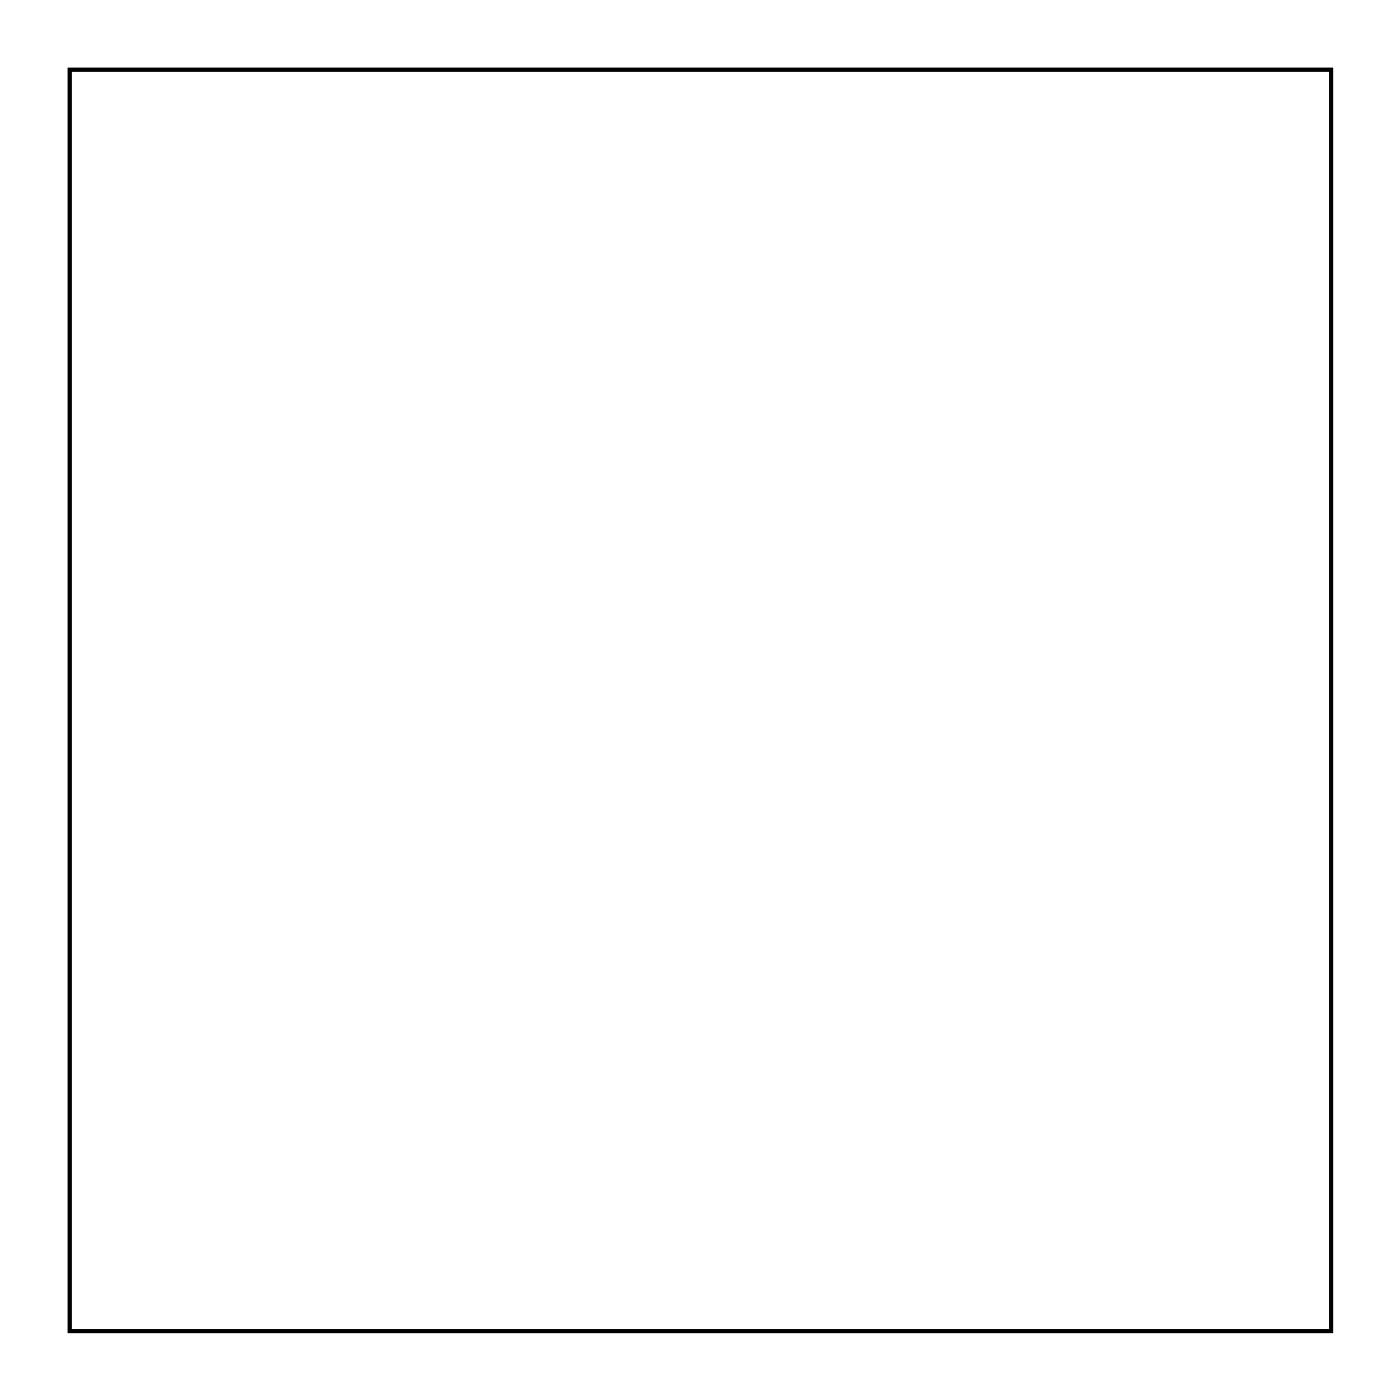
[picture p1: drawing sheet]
<svg xmlns="http://www.w3.org/2000/svg" width="73mm" height="73mm" viewBox="0 0 73 73" stroke-linecap="round" stroke-linejoin="round" font-family="sans-serif">
<path d="M3.6 3.6h65.8v65.8h-65.8z" fill="none" stroke="#000" stroke-width=".2"/>
<path d="M3.6 3.6v65.8h65.8v-65.8zM3.6 3.6h65.8v65.8h-65.8z" fill="#000"/>
<circle cx="30.8" cy="65.8" r=".58" fill="#fff"/>
<circle cx="30.8" cy="65.8" r=".58" fill="none" stroke="#fff" stroke-width=".72" stroke-linecap="butt"/>
<circle cx="28.8" cy="65.8" r=".58" fill="#fff"/>
<circle cx="28.8" cy="65.8" r=".58" fill="none" stroke="#fff" stroke-width=".72" stroke-linecap="butt"/>
<circle cx="26.8" cy="65.8" r=".58" fill="#fff"/>
<circle cx="26.8" cy="65.8" r=".58" fill="none" stroke="#fff" stroke-width=".72" stroke-linecap="butt"/>
<circle cx="12.2" cy="65.3" r=".54" fill="#fff"/>
<circle cx="12.2" cy="65.3" r=".54" fill="none" stroke="#fff" stroke-width=".63" stroke-linecap="butt"/>
<circle cx="10.2" cy="65.3" r=".54" fill="#fff"/>
<circle cx="10.2" cy="65.3" r=".54" fill="none" stroke="#fff" stroke-width=".63" stroke-linecap="butt"/>
<circle cx="30.9" cy="53.7" r=".74" fill="#fff"/>
<circle cx="30.9" cy="53.7" r=".74" fill="none" stroke="#fff" stroke-width=".76" stroke-linecap="butt"/>
<circle cx="30.9" cy="51.1" r=".74" fill="#fff"/>
<circle cx="30.9" cy="51.1" r=".74" fill="none" stroke="#fff" stroke-width=".76" stroke-linecap="butt"/>
<circle cx="30.9" cy="48.6" r=".74" fill="#fff"/>
<circle cx="30.9" cy="48.6" r=".74" fill="none" stroke="#fff" stroke-width=".76" stroke-linecap="butt"/>
<circle cx="30.9" cy="46.1" r=".74" fill="#fff"/>
<circle cx="30.9" cy="46.1" r=".74" fill="none" stroke="#fff" stroke-width=".76" stroke-linecap="butt"/>
<circle cx="30.9" cy="43.5" r=".74" fill="#fff"/>
<circle cx="30.9" cy="43.5" r=".74" fill="none" stroke="#fff" stroke-width=".76" stroke-linecap="butt"/>
<circle cx="30.9" cy="41" r=".74" fill="#fff"/>
<circle cx="30.9" cy="41" r=".74" fill="none" stroke="#fff" stroke-width=".76" stroke-linecap="butt"/>
<circle cx="30.9" cy="38.4" r=".74" fill="#fff"/>
<circle cx="30.9" cy="38.4" r=".74" fill="none" stroke="#fff" stroke-width=".76" stroke-linecap="butt"/>
<circle cx="30.9" cy="35.9" r=".74" fill="#fff"/>
<circle cx="30.9" cy="35.9" r=".74" fill="none" stroke="#fff" stroke-width=".76" stroke-linecap="butt"/>
<circle cx="30.9" cy="33.4" r=".74" fill="#fff"/>
<circle cx="30.9" cy="33.4" r=".74" fill="none" stroke="#fff" stroke-width=".76" stroke-linecap="butt"/>
<circle cx="30.9" cy="30.8" r=".74" fill="#fff"/>
<circle cx="30.9" cy="30.8" r=".74" fill="none" stroke="#fff" stroke-width=".76" stroke-linecap="butt"/>
<circle cx="30.9" cy="28.3" r=".74" fill="#fff"/>
<circle cx="30.9" cy="28.3" r=".74" fill="none" stroke="#fff" stroke-width=".76" stroke-linecap="butt"/>
<circle cx="30.9" cy="25.7" r=".74" fill="#fff"/>
<circle cx="30.9" cy="25.7" r=".74" fill="none" stroke="#fff" stroke-width=".76" stroke-linecap="butt"/>
<circle cx="30.9" cy="23.2" r=".74" fill="#fff"/>
<circle cx="30.9" cy="23.2" r=".74" fill="none" stroke="#fff" stroke-width=".76" stroke-linecap="butt"/>
<circle cx="30.9" cy="20.7" r=".74" fill="#fff"/>
<circle cx="30.9" cy="20.7" r=".74" fill="none" stroke="#fff" stroke-width=".76" stroke-linecap="butt"/>
<circle cx="30.9" cy="18.1" r=".74" fill="#fff"/>
<circle cx="30.9" cy="18.1" r=".74" fill="none" stroke="#fff" stroke-width=".76" stroke-linecap="butt"/>
<circle cx="15.8" cy="45.3" r=".35" fill="#fff"/>
<circle cx="15.8" cy="45.3" r=".35" fill="none" stroke="#fff" stroke-width=".55"/>
<circle cx="13.6" cy="47.8" r=".35" fill="#fff"/>
<circle cx="13.6" cy="47.8" r=".35" fill="none" stroke="#fff" stroke-width=".55"/>
<circle cx="8.3" cy="18.2" r=".74" fill="#fff"/>
<circle cx="8.3" cy="18.2" r=".74" fill="none" stroke="#fff" stroke-width=".76" stroke-linecap="butt"/>
<circle cx="8.3" cy="20.7" r=".74" fill="#fff"/>
<circle cx="8.3" cy="20.7" r=".74" fill="none" stroke="#fff" stroke-width=".76" stroke-linecap="butt"/>
<circle cx="8.3" cy="23.2" r=".74" fill="#fff"/>
<circle cx="8.3" cy="23.2" r=".74" fill="none" stroke="#fff" stroke-width=".76" stroke-linecap="butt"/>
<circle cx="8.3" cy="25.8" r=".74" fill="#fff"/>
<circle cx="8.3" cy="25.8" r=".74" fill="none" stroke="#fff" stroke-width=".76" stroke-linecap="butt"/>
<circle cx="8.3" cy="28.3" r=".74" fill="#fff"/>
<circle cx="8.3" cy="28.3" r=".74" fill="none" stroke="#fff" stroke-width=".76" stroke-linecap="butt"/>
<circle cx="8.3" cy="30.9" r=".74" fill="#fff"/>
<circle cx="8.3" cy="30.9" r=".74" fill="none" stroke="#fff" stroke-width=".76" stroke-linecap="butt"/>
<circle cx="8.3" cy="33.4" r=".74" fill="#fff"/>
<circle cx="8.3" cy="33.4" r=".74" fill="none" stroke="#fff" stroke-width=".76" stroke-linecap="butt"/>
<circle cx="8.3" cy="35.9" r=".74" fill="#fff"/>
<circle cx="8.3" cy="35.9" r=".74" fill="none" stroke="#fff" stroke-width=".76" stroke-linecap="butt"/>
<circle cx="8.3" cy="38.5" r=".74" fill="#fff"/>
<circle cx="8.3" cy="38.5" r=".74" fill="none" stroke="#fff" stroke-width=".76" stroke-linecap="butt"/>
<circle cx="8.3" cy="41" r=".74" fill="#fff"/>
<circle cx="8.3" cy="41" r=".74" fill="none" stroke="#fff" stroke-width=".76" stroke-linecap="butt"/>
<circle cx="8.3" cy="43.6" r=".74" fill="#fff"/>
<circle cx="8.3" cy="43.6" r=".74" fill="none" stroke="#fff" stroke-width=".76" stroke-linecap="butt"/>
<circle cx="8.3" cy="46.1" r=".74" fill="#fff"/>
<circle cx="8.3" cy="46.1" r=".74" fill="none" stroke="#fff" stroke-width=".76" stroke-linecap="butt"/>
<circle cx="8.3" cy="48.6" r=".74" fill="#fff"/>
<circle cx="8.3" cy="48.6" r=".74" fill="none" stroke="#fff" stroke-width=".76" stroke-linecap="butt"/>
<circle cx="8.3" cy="51.2" r=".74" fill="#fff"/>
<circle cx="8.3" cy="51.2" r=".74" fill="none" stroke="#fff" stroke-width=".76" stroke-linecap="butt"/>
<circle cx="8.3" cy="53.7" r=".74" fill="#fff"/>
<circle cx="8.3" cy="53.7" r=".74" fill="none" stroke="#fff" stroke-width=".76" stroke-linecap="butt"/>
<circle cx="5.3" cy="51.1" r=".74" fill="#fff"/>
<circle cx="5.3" cy="51.1" r=".74" fill="none" stroke="#fff" stroke-width=".76" stroke-linecap="butt"/>
<circle cx="5.3" cy="53.7" r=".74" fill="#fff"/>
<circle cx="5.3" cy="53.7" r=".74" fill="none" stroke="#fff" stroke-width=".76" stroke-linecap="butt"/>
<circle cx="55.7" cy="66.3" r=".74" fill="#fff"/>
<circle cx="55.7" cy="66.3" r=".74" fill="none" stroke="#fff" stroke-width=".76" stroke-linecap="butt"/>
<circle cx="58.2" cy="66.3" r=".74" fill="#fff"/>
<circle cx="58.2" cy="66.3" r=".74" fill="none" stroke="#fff" stroke-width=".76" stroke-linecap="butt"/>
<circle cx="11.1" cy="5.7" r=".7" fill="#fff"/>
<circle cx="11.1" cy="5.7" r=".7" fill="none" stroke="#fff" stroke-width=".76" stroke-linecap="butt"/>
<circle cx="5.7" cy="11.1" r=".7" fill="#fff"/>
<circle cx="5.7" cy="11.1" r=".7" fill="none" stroke="#fff" stroke-width=".76" stroke-linecap="butt"/>
<circle cx="41" cy="36.4" r=".76" fill="#fff"/>
<circle cx="41" cy="36.4" r=".76" fill="none" stroke="#fff" stroke-width=".61" stroke-linecap="butt"/>
<circle cx="43.6" cy="36.4" r=".76" fill="#fff"/>
<circle cx="43.6" cy="36.4" r=".76" fill="none" stroke="#fff" stroke-width=".61" stroke-linecap="butt"/>
<circle cx="46.1" cy="36.4" r=".76" fill="#fff"/>
<circle cx="46.1" cy="36.4" r=".76" fill="none" stroke="#fff" stroke-width=".61" stroke-linecap="butt"/>
<circle cx="48.6" cy="36.4" r=".76" fill="#fff"/>
<circle cx="48.6" cy="36.4" r=".76" fill="none" stroke="#fff" stroke-width=".61" stroke-linecap="butt"/>
<circle cx="57.8" cy="8.8" r=".74" fill="#fff"/>
<circle cx="57.8" cy="8.8" r=".74" fill="none" stroke="#fff" stroke-width=".76" stroke-linecap="butt"/>
<circle cx="60.3" cy="8.8" r=".74" fill="#fff"/>
<circle cx="60.3" cy="8.8" r=".74" fill="none" stroke="#fff" stroke-width=".76" stroke-linecap="butt"/>
<circle cx="19.1" cy="8.8" r=".74" fill="#fff"/>
<circle cx="19.1" cy="8.8" r=".74" fill="none" stroke="#fff" stroke-width=".76" stroke-linecap="butt"/>
<circle cx="21.6" cy="8.8" r=".74" fill="#fff"/>
<circle cx="21.6" cy="8.8" r=".74" fill="none" stroke="#fff" stroke-width=".76" stroke-linecap="butt"/>
<circle cx="24.1" cy="8.8" r=".74" fill="#fff"/>
<circle cx="24.1" cy="8.8" r=".74" fill="none" stroke="#fff" stroke-width=".76" stroke-linecap="butt"/>
<circle cx="26.7" cy="8.8" r=".74" fill="#fff"/>
<circle cx="26.7" cy="8.8" r=".74" fill="none" stroke="#fff" stroke-width=".76" stroke-linecap="butt"/>
<circle cx="13.9" cy="25.4" r=".35" fill="#fff"/>
<circle cx="13.9" cy="25.4" r=".35" fill="none" stroke="#fff" stroke-width=".55"/>
<circle cx="23.3" cy="34.9" r=".35" fill="#fff"/>
<circle cx="23.3" cy="34.9" r=".35" fill="none" stroke="#fff" stroke-width=".55"/>
<circle cx="16" cy="23.7" r=".35" fill="#fff"/>
<circle cx="16" cy="23.7" r=".35" fill="none" stroke="#fff" stroke-width=".55"/>
<circle cx="21.7" cy="32.9" r=".35" fill="#fff"/>
<circle cx="21.7" cy="32.9" r=".35" fill="none" stroke="#fff" stroke-width=".55"/>
<circle cx="18.1" cy="42.6" r=".35" fill="#fff"/>
<circle cx="18.1" cy="42.6" r=".35" fill="none" stroke="#fff" stroke-width=".55"/>
<circle cx="25.3" cy="37" r=".35" fill="#fff"/>
<circle cx="25.3" cy="37" r=".35" fill="none" stroke="#fff" stroke-width=".55"/>
<circle cx="52.3" cy="54.5" r=".35" fill="#fff"/>
<circle cx="52.3" cy="54.5" r=".35" fill="none" stroke="#fff" stroke-width=".55"/>
<circle cx="49.9" cy="51.9" r=".35" fill="#fff"/>
<circle cx="49.9" cy="51.9" r=".35" fill="none" stroke="#fff" stroke-width=".55"/>
<circle cx="40.8" cy="65.4" r="1.1" fill="#fff"/>
<circle cx="40.8" cy="65.4" r="1.1" fill="none" stroke="#fff" stroke-width=".25"/>
<circle cx="5.7" cy="5.8" r="1.1" fill="#fff"/>
<circle cx="5.7" cy="5.8" r="1.1" fill="none" stroke="#fff" stroke-width=".25"/>
<circle cx="67.3" cy="5.9" r="1.1" fill="#fff"/>
<circle cx="67.3" cy="5.9" r="1.1" fill="none" stroke="#fff" stroke-width=".25"/>
<circle cx="5.8" cy="67.3" r="1.1" fill="#fff"/>
<circle cx="5.8" cy="67.3" r="1.1" fill="none" stroke="#fff" stroke-width=".25"/>
<circle cx="23.5" cy="46.4" r="1.1" fill="#fff"/>
<circle cx="23.5" cy="46.4" r="1.1" fill="none" stroke="#fff" stroke-width=".25"/>
<circle cx="34.6" cy="28" r="1.1" fill="#fff"/>
<circle cx="34.6" cy="28" r="1.1" fill="none" stroke="#fff" stroke-width=".25"/>
<circle cx="65.1" cy="65.4" r="1.1" fill="#fff"/>
<circle cx="65.1" cy="65.4" r="1.1" fill="none" stroke="#fff" stroke-width=".25"/>
<circle cx="65" cy="41.2" r="1.1" fill="#fff"/>
<circle cx="65" cy="41.2" r="1.1" fill="none" stroke="#fff" stroke-width=".25"/>
<circle cx="40.8" cy="41.2" r="1.1" fill="#fff"/>
<circle cx="40.8" cy="41.2" r="1.1" fill="none" stroke="#fff" stroke-width=".25"/>
<path d="M54.8 32.7h1.4v1.4h-1.4z" fill="#fff"/>
<path d="M54.8 32.7h1.4v1.4h-1.4z" fill="none" stroke="#fff" stroke-width=".76" stroke-linecap="butt"/>
<circle cx="55.5" cy="33.4" r=".7" fill="#fff"/>
<circle cx="55.5" cy="33.4" r=".7" fill="none" stroke="#fff" stroke-width=".76" stroke-linecap="butt"/>
<circle cx="63.1" cy="33.4" r=".7" fill="#fff"/>
<circle cx="63.1" cy="33.4" r=".7" fill="none" stroke="#fff" stroke-width=".76" stroke-linecap="butt"/>
<circle cx="55.5" cy="30.9" r=".7" fill="#fff"/>
<circle cx="55.5" cy="30.9" r=".7" fill="none" stroke="#fff" stroke-width=".76" stroke-linecap="butt"/>
<circle cx="63.1" cy="30.9" r=".7" fill="#fff"/>
<circle cx="63.1" cy="30.9" r=".7" fill="none" stroke="#fff" stroke-width=".76" stroke-linecap="butt"/>
<circle cx="55.5" cy="28.4" r=".7" fill="#fff"/>
<circle cx="55.5" cy="28.4" r=".7" fill="none" stroke="#fff" stroke-width=".76" stroke-linecap="butt"/>
<circle cx="63.1" cy="28.4" r=".7" fill="#fff"/>
<circle cx="63.1" cy="28.4" r=".7" fill="none" stroke="#fff" stroke-width=".76" stroke-linecap="butt"/>
<circle cx="55.5" cy="25.8" r=".7" fill="#fff"/>
<circle cx="55.5" cy="25.8" r=".7" fill="none" stroke="#fff" stroke-width=".76" stroke-linecap="butt"/>
<circle cx="63.1" cy="25.8" r=".7" fill="#fff"/>
<circle cx="63.1" cy="25.8" r=".7" fill="none" stroke="#fff" stroke-width=".76" stroke-linecap="butt"/>
<circle cx="55.5" cy="23.3" r=".7" fill="#fff"/>
<circle cx="55.5" cy="23.3" r=".7" fill="none" stroke="#fff" stroke-width=".76" stroke-linecap="butt"/>
<circle cx="63.1" cy="23.3" r=".7" fill="#fff"/>
<circle cx="63.1" cy="23.3" r=".7" fill="none" stroke="#fff" stroke-width=".76" stroke-linecap="butt"/>
<circle cx="55.5" cy="20.7" r=".7" fill="#fff"/>
<circle cx="55.5" cy="20.7" r=".7" fill="none" stroke="#fff" stroke-width=".76" stroke-linecap="butt"/>
<circle cx="63.1" cy="20.7" r=".7" fill="#fff"/>
<circle cx="63.1" cy="20.7" r=".7" fill="none" stroke="#fff" stroke-width=".76" stroke-linecap="butt"/>
<circle cx="55.5" cy="18.2" r=".7" fill="#fff"/>
<circle cx="55.5" cy="18.2" r=".7" fill="none" stroke="#fff" stroke-width=".76" stroke-linecap="butt"/>
<circle cx="63.1" cy="18.2" r=".7" fill="#fff"/>
<circle cx="63.1" cy="18.2" r=".7" fill="none" stroke="#fff" stroke-width=".76" stroke-linecap="butt"/>
<circle cx="55.5" cy="15.7" r=".7" fill="#fff"/>
<circle cx="55.5" cy="15.7" r=".7" fill="none" stroke="#fff" stroke-width=".76" stroke-linecap="butt"/>
<circle cx="63.1" cy="15.7" r=".7" fill="#fff"/>
<circle cx="63.1" cy="15.7" r=".7" fill="none" stroke="#fff" stroke-width=".76" stroke-linecap="butt"/>
<circle cx="64.4" cy="49.6" r=".74" fill="#fff"/>
<circle cx="64.4" cy="49.6" r=".74" fill="none" stroke="#fff" stroke-width=".76" stroke-linecap="butt"/>
<circle cx="64.4" cy="52.1" r=".74" fill="#fff"/>
<circle cx="64.4" cy="52.1" r=".74" fill="none" stroke="#fff" stroke-width=".76" stroke-linecap="butt"/>
<circle cx="64.4" cy="54.7" r=".74" fill="#fff"/>
<circle cx="64.4" cy="54.7" r=".74" fill="none" stroke="#fff" stroke-width=".76" stroke-linecap="butt"/>
<circle cx="64.4" cy="57.2" r=".74" fill="#fff"/>
<circle cx="64.4" cy="57.2" r=".74" fill="none" stroke="#fff" stroke-width=".76" stroke-linecap="butt"/>
<circle cx="49.1" cy="41.9" r=".74" fill="#fff"/>
<circle cx="49.1" cy="41.9" r=".74" fill="none" stroke="#fff" stroke-width=".76" stroke-linecap="butt"/>
<circle cx="51.6" cy="41.9" r=".74" fill="#fff"/>
<circle cx="51.6" cy="41.9" r=".74" fill="none" stroke="#fff" stroke-width=".76" stroke-linecap="butt"/>
<circle cx="54.1" cy="41.9" r=".74" fill="#fff"/>
<circle cx="54.1" cy="41.9" r=".74" fill="none" stroke="#fff" stroke-width=".76" stroke-linecap="butt"/>
<circle cx="56.7" cy="41.9" r=".74" fill="#fff"/>
<circle cx="56.7" cy="41.9" r=".74" fill="none" stroke="#fff" stroke-width=".76" stroke-linecap="butt"/>
<circle cx="18.4" cy="31.5" r=".35" fill="#fff"/>
<circle cx="18.4" cy="31.5" r=".35" fill="none" stroke="#fff" stroke-width=".55"/>
<circle cx="11.6" cy="27.6" r=".35" fill="#fff"/>
<circle cx="11.6" cy="27.6" r=".35" fill="none" stroke="#fff" stroke-width=".55"/>
<circle cx="19" cy="12.9" r=".35" fill="#fff"/>
<circle cx="19" cy="12.9" r=".35" fill="none" stroke="#fff" stroke-width=".55"/>
<circle cx="14.3" cy="16.5" r=".35" fill="#fff"/>
<circle cx="14.3" cy="16.5" r=".35" fill="none" stroke="#fff" stroke-width=".55"/>
<circle cx="39.1" cy="11.5" r=".6" fill="#fff"/>
<circle cx="39.1" cy="11.5" r=".6" fill="none" stroke="#fff" stroke-width=".65" stroke-linecap="butt"/>
<path d="M38.5 10.9h1.2v1.2h-1.2z" fill="#fff"/>
<path d="M38.5 10.9h1.2v1.2h-1.2z" fill="none" stroke="#fff" stroke-width=".65" stroke-linecap="butt"/>
<circle cx="39.1" cy="9" r=".6" fill="#fff"/>
<circle cx="39.1" cy="9" r=".6" fill="none" stroke="#fff" stroke-width=".65" stroke-linecap="butt"/>
<circle cx="44.5" cy="11.5" r=".6" fill="#fff"/>
<circle cx="44.5" cy="11.5" r=".6" fill="none" stroke="#fff" stroke-width=".65" stroke-linecap="butt"/>
<path d="M43.9 10.9h1.2v1.2h-1.2z" fill="#fff"/>
<path d="M43.9 10.9h1.2v1.2h-1.2z" fill="none" stroke="#fff" stroke-width=".65" stroke-linecap="butt"/>
<circle cx="44.5" cy="9" r=".6" fill="#fff"/>
<circle cx="44.5" cy="9" r=".6" fill="none" stroke="#fff" stroke-width=".65" stroke-linecap="butt"/>
<circle cx="49.8" cy="11.6" r=".6" fill="#fff"/>
<circle cx="49.8" cy="11.6" r=".6" fill="none" stroke="#fff" stroke-width=".65" stroke-linecap="butt"/>
<path d="M49.2 10.9h1.2v1.2h-1.2z" fill="#fff"/>
<path d="M49.2 10.9h1.2v1.2h-1.2z" fill="none" stroke="#fff" stroke-width=".65" stroke-linecap="butt"/>
<circle cx="49.8" cy="9" r=".6" fill="#fff"/>
<circle cx="49.8" cy="9" r=".6" fill="none" stroke="#fff" stroke-width=".65" stroke-linecap="butt"/>
<circle cx="52.9" cy="21.7" r=".7" fill="#fff"/>
<circle cx="52.9" cy="21.7" r=".7" fill="none" stroke="#fff" stroke-width=".76" stroke-linecap="butt"/>
<circle cx="52.9" cy="11.6" r=".7" fill="#fff"/>
<circle cx="52.9" cy="11.6" r=".7" fill="none" stroke="#fff" stroke-width=".76" stroke-linecap="butt"/>
<circle cx="9" cy="13.2" r=".7" fill="#fff"/>
<circle cx="9" cy="13.2" r=".7" fill="none" stroke="#fff" stroke-width=".76" stroke-linecap="butt"/>
<circle cx="16.2" cy="6" r=".7" fill="#fff"/>
<circle cx="16.2" cy="6" r=".7" fill="none" stroke="#fff" stroke-width=".76" stroke-linecap="butt"/>
<circle cx="36.5" cy="47.6" r=".7" fill="#fff"/>
<circle cx="36.5" cy="47.6" r=".7" fill="none" stroke="#fff" stroke-width=".76" stroke-linecap="butt"/>
<circle cx="36.5" cy="37.4" r=".7" fill="#fff"/>
<circle cx="36.5" cy="37.4" r=".7" fill="none" stroke="#fff" stroke-width=".76" stroke-linecap="butt"/>
<circle cx="50.8" cy="65.4" r=".75" fill="#fff"/>
<circle cx="50.8" cy="65.4" r=".75" fill="none" stroke="#fff" stroke-width=".64" stroke-linecap="butt"/>
<path d="M50.1 64.8l-.2 .3-.1 .3v1.9a.94 .94 0 0 0 1 .9 .94 .94 0 0 0 .9-.9v-1.9a.94 .94 0 0 0-.6-.8 .94 .94 0 0 0-1 .2zM50.2 65.4a.56 .56 0 0 1 1.1 0 .56 .56 0 0 1-1.1 0z" fill="#fff"/>
<g fill="none" stroke="#fff" stroke-width=".25">
<path d="M50.1 64.8a.94 .94 0 0 1 1-.2 .94 .94 0 0 1 .6 .8v1.9a.94 .94 0 0 1-.9 .9 .94 .94 0 0 1-1-.9v-1.9l.1-.3z"/>
<circle cx="50.8" cy="65.4" r=".56"/>
</g>
<circle cx="47.7" cy="65.5" r=".75" fill="#fff"/>
<circle cx="47.7" cy="65.5" r=".75" fill="none" stroke="#fff" stroke-width=".64" stroke-linecap="butt"/>
<path d="M47 64.9l-.2 .3-.1 .3v1.9a.94 .94 0 0 0 1 1 .94 .94 0 0 0 .9-1v-1.9a.94 .94 0 0 0-.6-.8 .94 .94 0 0 0-1 .2zM47.1 65.5a.56 .56 0 0 1 1.1 0 .56 .56 0 0 1-1.1 0z" fill="#fff"/>
<g fill="none" stroke="#fff" stroke-width=".25">
<path d="M47 64.9a.94 .94 0 0 1 1-.2 .94 .94 0 0 1 .6 .8v1.9a.94 .94 0 0 1-.9 1 .94 .94 0 0 1-1-1v-1.9l.1-.3z"/>
<circle cx="47.7" cy="65.5" r=".56"/>
</g>
</svg>
